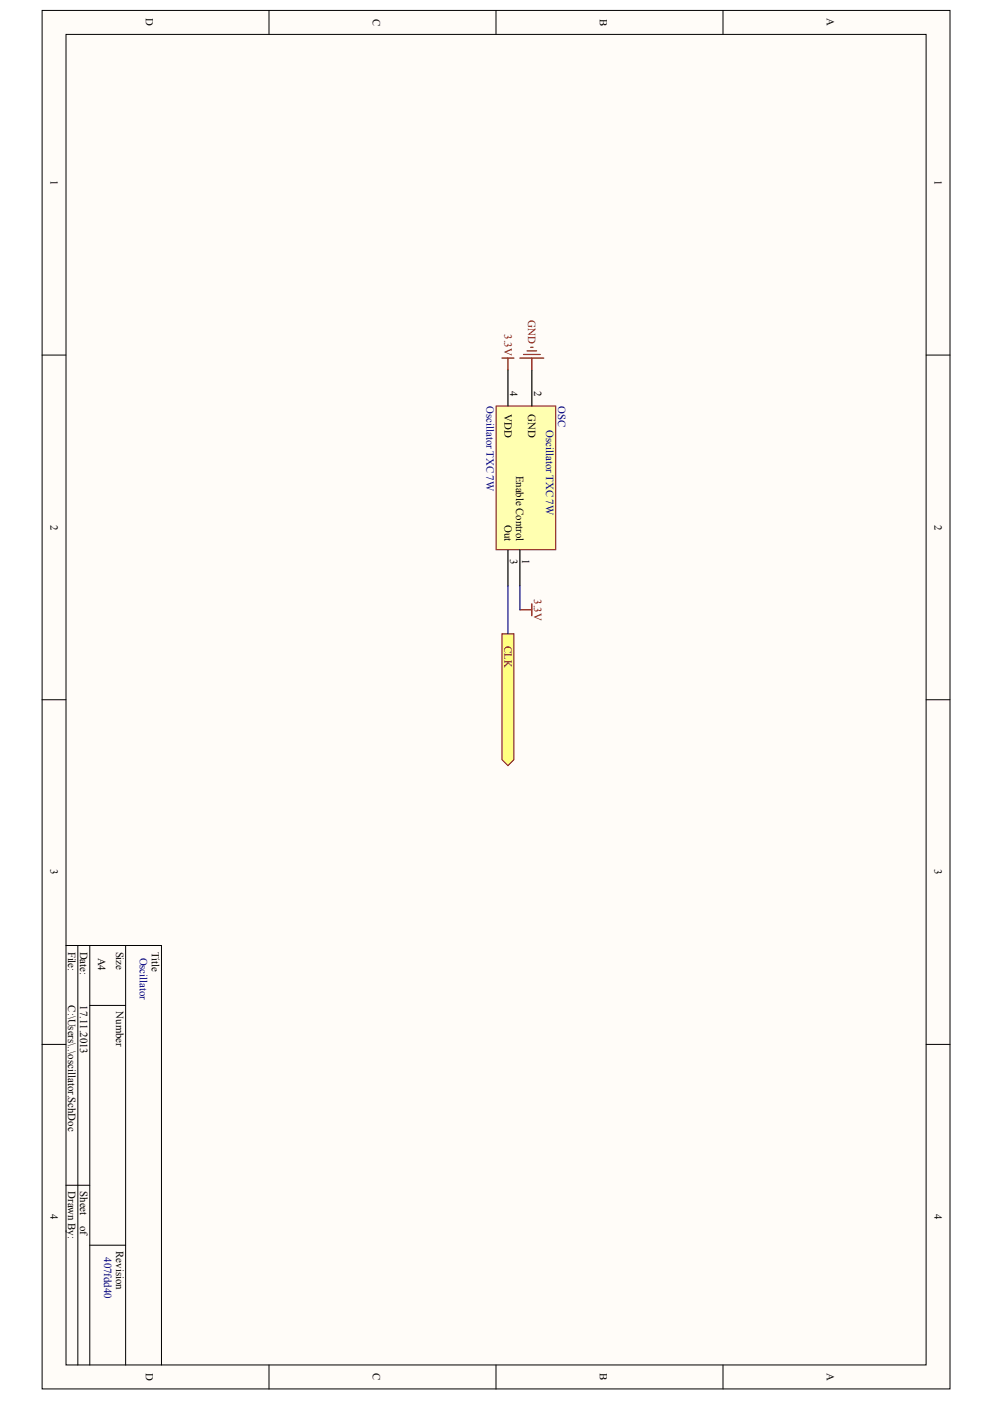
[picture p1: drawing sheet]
<svg xmlns="http://www.w3.org/2000/svg" width="202mm" height="287mm" viewBox="0 0 202 287" stroke-linecap="round" stroke-linejoin="round" font-family="sans-serif">
<defs><g id="words">
<g font-size="2.2">
<text x="29.9" y="3.8" transform="rotate(90 29.9 3.8)">D</text>
<text x="76.4" y="3.8" transform="rotate(90 76.4 3.8)">C</text>
<text x="122.9" y="3.8" transform="rotate(90 122.9 3.8)">B</text>
<text x="169.3" y="3.8" transform="rotate(90 169.3 3.8)">A</text>
<text x="10.3" y="36.9" transform="rotate(90 10.3 36.9)">1</text>
<text x="191.4" y="36.9" transform="rotate(90 191.4 36.9)">1</text>
<text x="104.5" y="80" transform="rotate(90 104.5 80)">4</text>
<text x="109.4" y="80" transform="rotate(90 109.4 80)">2</text>
<text x="103.3" y="84.8" transform="rotate(90 103.3 84.8)">VDD</text>
<text x="108.2" y="84.8" transform="rotate(90 108.2 84.8)">GND</text>
<text x="105.7" y="97.4" transform="rotate(90 105.7 97.4)">Enable Control</text>
<text x="10.3" y="107.4" transform="rotate(90 10.3 107.4)">2</text>
<text x="103.3" y="107.5" transform="rotate(90 103.3 107.5)">Out</text>
<text x="191.4" y="107.4" transform="rotate(90 191.4 107.4)">2</text>
<text x="104.5" y="114.5" transform="rotate(90 104.5 114.5)">3</text>
<text x="106.9" y="114.5" transform="rotate(90 106.9 114.5)">1</text>
<text x="10.3" y="178" transform="rotate(90 10.3 178)">3</text>
<text x="191.4" y="178" transform="rotate(90 191.4 178)">3</text>
<text x="14" y="194.8" transform="rotate(90 14 194.8)">File:</text>
<text x="16.4" y="194.8" transform="rotate(90 16.4 194.8)">Date:</text>
<text x="20.1" y="196" transform="rotate(90 20.1 196)">A4</text>
<text x="23.8" y="194.8" transform="rotate(90 23.8 194.8)">Size</text>
<text x="31.1" y="194.8" transform="rotate(90 31.1 194.8)">Title</text>
<text x="14" y="205.8" transform="rotate(90 14 205.8)">C:\Users\..\oscillator.SchDoc</text>
<text x="16.4" y="205.8" transform="rotate(90 16.4 205.8)">17.11.2013</text>
<text x="23.8" y="207.1" transform="rotate(90 23.8 207.1)">Number</text>
<text x="14" y="243.9" transform="rotate(90 14 243.9)">Drawn By:</text>
<text x="16.4" y="243.9" transform="rotate(90 16.4 243.9)">Sheet</text>
<text x="10.3" y="248.5" transform="rotate(90 10.3 248.5)">4</text>
<text x="16.4" y="250.9" transform="rotate(90 16.4 250.9)">of</text>
<text x="191.4" y="248.5" transform="rotate(90 191.4 248.5)">4</text>
<text x="23.8" y="256.1" transform="rotate(90 23.8 256.1)">Revision</text>
<text x="29.9" y="281.1" transform="rotate(90 29.9 281.1)">D</text>
<text x="76.4" y="281.2" transform="rotate(90 76.4 281.2)">C</text>
<text x="122.9" y="281.2" transform="rotate(90 122.9 281.2)">B</text>
<text x="169.3" y="281.1" transform="rotate(90 169.3 281.1)">A</text>
</g>
<g font-size="2.2" fill="#800000">
<text x="108.2" y="65.6" transform="rotate(90 108.2 65.6)">GND</text>
<text x="103.3" y="68.4" transform="rotate(90 103.3 68.4)">3.3V</text>
<text x="109.4" y="122.7" transform="rotate(90 109.4 122.7)">3.3V</text>
<text x="103.3" y="132.2" transform="rotate(90 103.3 132.2)">CLK</text>
</g>
<g font-size="2.2" fill="#000080">
<text x="99.6" y="83.1" transform="rotate(90 99.6 83.1)">Oscillator TXC 7W</text>
<text x="114.3" y="83.1" transform="rotate(90 114.3 83.1)">OSC</text>
<text x="111.8" y="88" transform="rotate(90 111.8 88)">Oscillator TXC 7W</text>
<text x="28.6" y="196" transform="rotate(90 28.6 196)">Oscillator</text>
<text x="21.3" y="257.4" transform="rotate(90 21.3 257.4)">407fdd40</text>
</g>
</g></defs>
<g fill="#fffcf8" stroke="#000" stroke-width=".2">
<path d="M8.6 2.1h186v282.2h-186z"/>
<path d="M13.5 7h176.2v272.4h-176.2z"/>
</g>
<g fill="none" stroke="#000" stroke-width=".2">
<path d="M55.1 2.1v4.9M101.6 2.1v4.9M148.1 2.1v4.9M8.6 72.7h4.9M189.7 72.7h4.9M8.6 143.2h4.9M189.7 143.2h4.9M13.5 193.6h19.6v85.9M15.9 193.6v85.9M18.4 193.6v85.9M25.7 193.6v85.9M8.6 213.8h4.9"/>
<path d="M18.4 205.8h7.3M189.7 213.8h4.9M13.5 242.6h4.9M18.4 254.9h7.3M55.1 279.5v4.9M101.6 279.5v4.9M148.1 279.5v4.9"/>
</g>
<path d="M101.6 83.1h12.2v29.4h-12.2z" fill="#ffffb0" stroke="#800000" stroke-width=".2"/>
<path d="M104 75.8v7.3M108.9 75.8v7.3M104 112.6v7.3M106.5 112.6v7.3" fill="none" stroke="#000" stroke-width=".25"/>
<path d="M102.8 73.3h2.5M104 73.3v2.5M106.5 73.3h4.9M107.2 72.6h3.4M107.9 71.8h2M108.7 71.1h.5M108.9 73.3v2.5" fill="none" stroke="#800000" stroke-width=".25"/>
<path d="M102.8 129.8h2.5v25.7l-1.3 1.2-1.2-1.2z" fill-rule="evenodd" fill="#ffff80" stroke="#800000" stroke-width=".2"/>
<path d="M106.5 124.8h2.4M108.9 123.6v2.5" fill="none" stroke="#800000" stroke-width=".25"/>
<path d="M104 119.9v9.9M106.5 119.9v4.9" fill="none" stroke="#000080" stroke-width=".25"/>
<use href="#words"/>
</svg>
